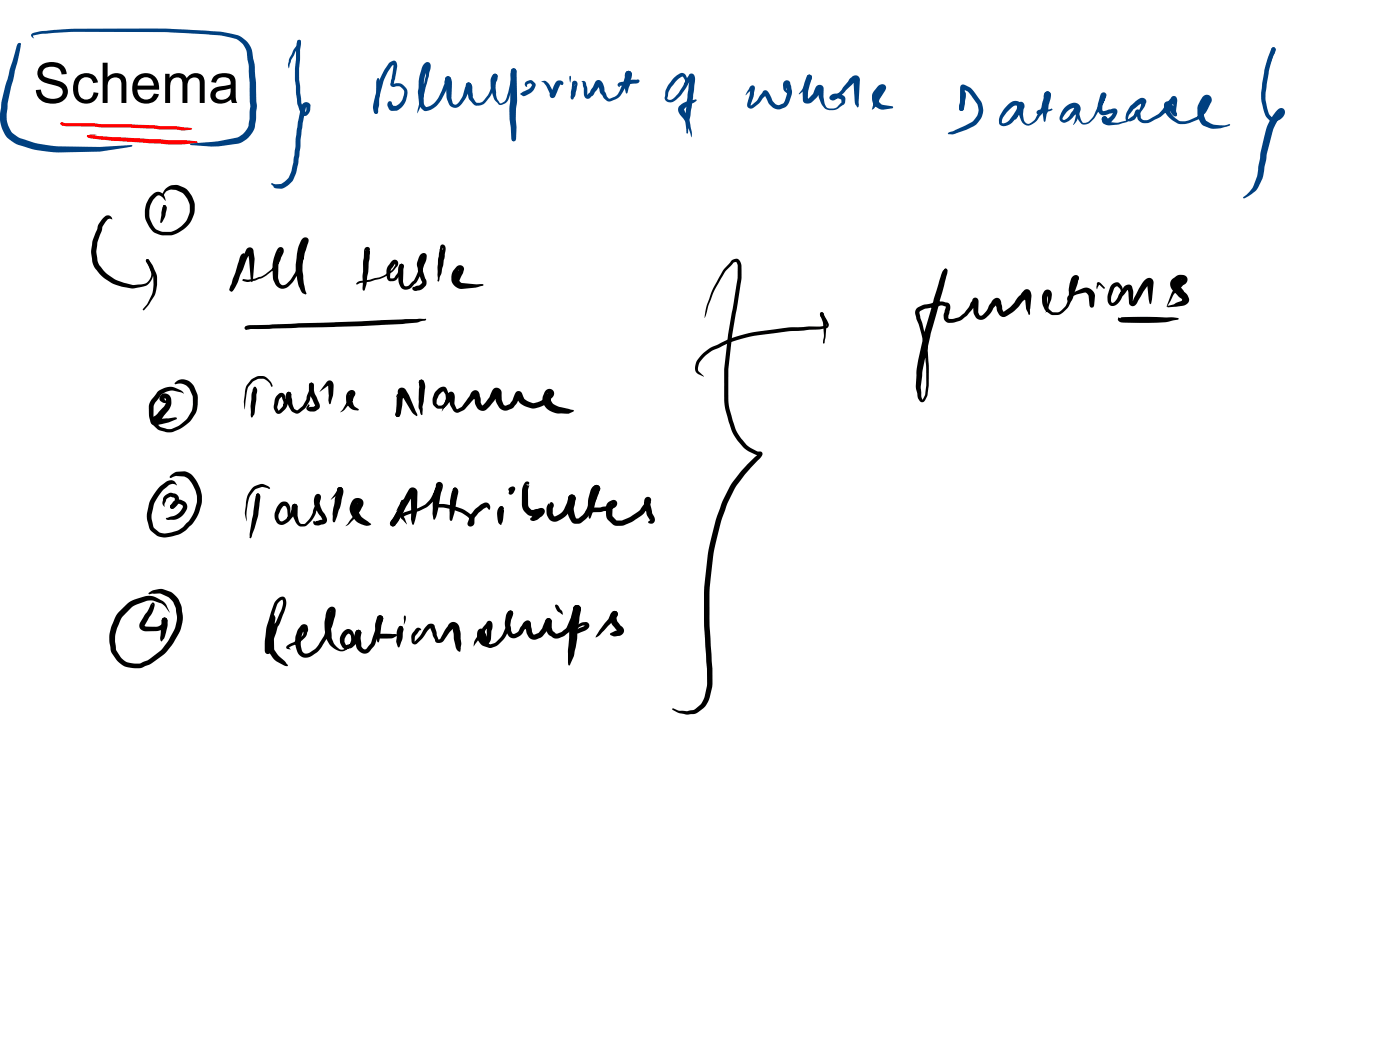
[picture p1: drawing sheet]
<svg xmlns="http://www.w3.org/2000/svg" width="346mm" height="259mm" viewBox="0 0 346 259" stroke-linecap="round" stroke-linejoin="round" font-family="sans-serif">
<defs><g id="words">
<text font-size="13.9" x="8.2" y="25.4">Schema</text>
</g></defs>
<g fill="#f00">
<path d="M15 30.3l.4-.1 .5 .4 1.2 .2-1.1 .2-.9-.1-.2-.3z"/>
<path d="M15 30.3l7.9 .1 2.2 .3h7.2l7.4 .4 3.9 .1 3.6 .4 .3 .2-.3 .3a8.5 8.5 0 0 1-3.7-.1h-3.9l-7.3-.5h-7.2l-2.2-.3h-6.5l-1.2-.3-.3-.3z"/>
<path d="M21.6 33.4l1.2-.2 1.1 .1-2.2 .6-.3-.3z"/>
<path d="M21.5 33.4l19.9 1.2h3.9l3.1 .3 .4 .2-.4 .3-3.1 .2h-3.9l-13.5-.8-5.2-.6a.9 .9 0 0 1-1.2-.8z"/>
</g>
<g fill="#004080">
<path d="M73.4 10.1l.5-.3 .3 .1 .1 .6-.5 1.2-.8 .9-1.1 2.2-.6 2.1-.2-.7a5.4 5.4 0 0 1 1-2.8l.4-1.1 .7-1z"/>
<path d="M73.5 9.9l.4-.1a1.34 1.34 0 0 1 .3 1.8l-.3 5.4v2.7l.5 5.7 .9 2.3 .4-.6-.1-1 .1 .3-1 4-1 9.9-.6 2.5-.9 1.9-1.3 1.2-.8 .5-.7 .2-1.1-.1a2.15 2.15 0 0 1-1.4-1.1l.2-.2 1.1 .3 1.5-.2 1.6-1.4 .6-1.5 .8-4 .8-8.2 .7-3.3a1.46 1.46 0 0 1 1.7-1.6l.4 .2a2.06 2.06 0 0 1-1.2 3.1 1.87 1.87 0 0 1-1.2-1.4l-.5-1.7-.6-6 .3-7.3z"/>
<path d="M93.2 19.4l.2-.1 .3 .3-.3 .6-.3-.6z"/>
<path d="M93.2 19.4h.4l.3 .8v2.9l-.5 4.6-.5 .4-.4-.1-.1-1.1 .5-3.7v-3z"/>
<path d="M96.1 15.5l.2-.1a1.04 1.04 0 0 1 1.4-.3 1.04 1.04 0 0 1 .4 1.3l-1 4.5v-.2h.1a2.34 2.34 0 0 1 3 1l.4 1a5 5 0 0 1-2.2 4.4l-.6 .2h-1.4l-.7-1.1v-.6a.66 .66 0 0 1 1-.5l.1 .6 .4 .6-.4-.2 1 .1a3.3 3.3 0 0 0 1.6-1.7l.4-1.4-.1-.9-1-.9-1.2 .1a.83 .83 0 0 1-1-.2 .83 .83 0 0 1 0-1.1l.7-3.7-.1-.6 .3 .1-.6 .3-1 1.5a34.1 34.1 0 0 0-2.7 8.7l.3 1.2-.2 .4-.3 .1a1.52 1.52 0 0 1-.8-1.6 37.8 37.8 0 0 1 2.5-8.7z"/>
<path d="M104.8 15.7a.96 .96 0 0 1 1.3-.1 .96 .96 0 0 1 .2 1.3l-2 8-1.3 3.1 2.2-9.2v-2.5l.2 .2h.4l-.4 .6-.6 2.3-.3 3.4 .2 2.7 .6 1-.2-.1a4.3 4.3 0 0 0 3.3-2.6l1.4-3.1 .2-1.4 .2-.3 .4-.2 .5 .2 .2 .7-.4 1.4-.8 1.4a8.6 8.6 0 0 1-3.5 4.5 1.87 1.87 0 0 1-2.1 .3 1.87 1.87 0 0 1-1-1.8l-.3-2.6 .2-2.3a10.6 10.6 0 0 1 1.4-4.9z"/>
<path d="M110.1 19l.5-.2 .4 .1 .5 .9v4.3l.3 1.4a.94 .94 0 0 0 1 .3 .94 .94 0 0 0 .6-.7l.8-1.3 .8-2.6a.71 .71 0 0 1 .7-.8l.5 .2 .2 .5-.4 .9a9.1 9.1 0 0 1-2.9 4.5 1.68 1.68 0 0 1-2.3-1l-.5-1.5-.3-4.1 .3 .3-.4-.6z"/>
<path d="M115.2 20.6l.8-.2 .5 .5 .3 3.1 .9 1.4a1.79 1.79 0 0 0 1.8-.7l1-1.2 .5-1.1 .8-2.9-.1-.6 .1 .4-.2-.5 .2-.4a.83 .83 0 0 1 1 .2 .83 .83 0 0 1 0 1l-.3 .6a11.2 11.2 0 0 1-2.7 5.1 2.07 2.07 0 0 1-3.3 0l-.8-1.1-.5-2.7 .3 .2-.5-.7z"/>
<path d="M121.8 18.4l.5-.2 .4 .2 .2 .4-.2 .4-.3 .2 .3-.2-.3 .7 .1 3.1a3.6 3.6 0 0 0 .9 2.5h.5l.7-.5 .7-1.6a14.6 14.6 0 0 0 .8-5l.3-1.4 .5-.2a.99 .99 0 0 1 .4 1.6l-.5 2.3-.9 2.9a2.61 2.61 0 0 1-1.2 1.9l-.7 .3a.91 .91 0 0 1-1.2-.5 3.3 3.3 0 0 1-1.2-2.3l-.4-1.6-.1-1.6z"/>
<path d="M126.4 17l.5-.2 .5 .2 .2 .5v8.1a15.6 15.6 0 0 0 0 5.8l-.2 3-.1 .4-.4 .1-.5-.1-.1-.4-.2-2.9a17.7 17.7 0 0 1-.1-6.6l.1-7.4z"/>
<path d="M129.8 20.3a1.37 1.37 0 0 1 2.2 .1l.2 .2a2.03 2.03 0 0 1-1.2 2.4l-1.6 .8-.9-.5 .1-.3 2-1 .8-1.1 .1 .2-.5-.6-.8 .3v.6h-.3a.72 .72 0 0 1-.1-1.1z"/>
<path d="M133.7 20.1l.4-.1a1.49 1.49 0 0 1 1.7 1.2l1 2a.47 .47 0 0 0-.8 0l1.1-2.7a1.06 1.06 0 0 1 1.1-.6 1.06 1.06 0 0 1 .9 .7l-.3 .4-.4-.3v.2l-.2 .1h.1l-1.1 2.6a.79 .79 0 0 1-1 .5 .79 .79 0 0 1-.5-1.1l-.9-1.9-.5-.7z"/>
<path d="M141.5 20.1a.78 .78 0 0 1 1 .1 .78 .78 0 0 1 0 1l-.4 2.2-.5 1.1a.63 .63 0 0 1-.7-.3 .63 .63 0 0 1 .1-.7l.4-2.8 .3 .3 .4-.1-.6 .3-.2-.7z"/>
<path d="M140.8 18.7l.2 .2-.2 1.5-.2-1.2z"/>
<path d="M143.6 20.1l.2-.1a.88 .88 0 0 1 1 1.2l.3 2.4 1.8-3.1a1.06 1.06 0 0 1 1.1-.7 1.06 1.06 0 0 1 .9 1l.4 1.7 .5 1.3 .6 .5h.4a2.82 2.82 0 0 0 2.2-1.8l1-2.3 .3-1.5a1.19 1.19 0 0 1 .6-1.2l.9 .2 .2 .6-.1 .4-.4 .3 .3-.3-.3 .9-1.8 3.3a4.1 4.1 0 0 1-2.9 2.1l-.9-.1-.8-.6-.3-.6a2.95 2.95 0 0 1-.9-2.1l-.4-.6 .6-.1-1.5 2.5-.6 .4a.97 .97 0 0 1-1.1 .6 .97 .97 0 0 1-.7-1.1l-.3-2.9z"/>
<path d="M154.7 17.7l.5-.2a1.33 1.33 0 0 1 .6 2.1l-.3 1.4-.8 2.2a2.07 2.07 0 0 1-.5-1.8l.3-3v.3l-.1-.4z"/>
<path d="M152.7 20.6l.5-.3 2.9-.6 1.4-.1 .3 .1 .2 .3-.3 .4-.5 .2-4 .6-.1-.2-.1 .5-.5-.4z"/>
<path d="M166.5 19.2l.6-.6a1.34 1.34 0 0 1 2.1-.2 1.96 1.96 0 0 1 .1 2.5l-.1 .3v-1.4l-.5-.8-.3-.1a9.4 9.4 0 0 0-3.4 4.2l-.2 1.2 .3 .3a1.46 1.46 0 0 0 1.6-.7 17.7 17.7 0 0 0 3-4.6l.3-.5a.82 .82 0 0 1 1-.6 .82 .82 0 0 1 .6 .9l-.5 5.4-.9 5.4-.3 2.9-.2 .2-.2-.2v-.8a8.5 8.5 0 0 1-.1-3.7l.9-9.1a.56 .56 0 0 0 .8-.1l-.6 .8a18.3 18.3 0 0 1-3.3 4.5 1.77 1.77 0 0 1-3 .1v-.7a4.9 4.9 0 0 1 1.7-3.9z"/>
<path d="M167.8 26.2l.7-.6a6.4 6.4 0 0 1 3.1-1l.3-.1 .2 .2-.4 .5-2.5 1.4-.4 .5 .1-.1 .2 .5a10.9 10.9 0 0 1 1.8 5.4l-.2 1-1.2-3.5-1.6-2.1a1.63 1.63 0 0 1-.1-2.1z"/>
<path d="M185.3 21.3a.67 .67 0 0 1 .9-.1 .67 .67 0 0 1 .2 .9l-.3 1.6-.7 2.3 1.5-1.2 1.4-1.9a.8 .8 0 0 1 .8-.6 .8 .8 0 0 1 .7 .6l1 2 .7 .8 .8 .3 1-.4 .6-.8 .5-2-.4-2.1a.26 .26 0 0 0 .1 .3 .26 .26 0 0 0 .3-.1l-.3 1.1 1.1 1.2 .1 .1-.2 .2-1.5-1.1-.2-1.3a.95 .95 0 0 1 .7-1.2 .95 .95 0 0 1 1.1 .9 4.6 4.6 0 0 1 .2 2.8l-.6 1.9-.5 .7-.6 .4a2.85 2.85 0 0 1-4.3-1.9l-.7-1.4 .3 .1 .3-.2-1.8 2.2-1.2 1a1 1 0 0 1-1.2 .4 1 1 0 0 1-.6-1.2l1-3.9 .4 .2-1.8 1.6z"/>
<path d="M199.4 18.6l.5-.2a.82 .82 0 0 1 .6 .6 .82 .82 0 0 1-.3 .9l-1.7 2.4-1.2 1 1.7-2.9z"/>
<path d="M199.3 18.7l.6-.3 .4 .2 .2 .5-.9 3.4-.1 2.2-.3-.3 .5-.1 1-1 .4-1a1.23 1.23 0 0 1 .8-1.2 1.23 1.23 0 0 1 1.3 .3l.4 3.9a1.46 1.46 0 0 0 1.6 1.5l1.4-.3 1.2-1.2-.1-.8 .1 .1-.9-.3-1.2 .2-.1-.6h.4l1.6-1.5 2.4-3.1a1.24 1.24 0 0 1 1.4-.6 1.24 1.24 0 0 1 1 1l-.3 6.3-.3 .6-.7-1.2-.4-5.7 .3 .4h.4l-.6 .3-2.5 2.7-1.8 1.4a.88 .88 0 0 1-1.1 .3 .88 .88 0 0 1-.5-1 2.47 2.47 0 0 1 3.9 .5l-.2 1.3-1.2 .8a3.2 3.2 0 0 1-3.4 .6l-.2-.1a5.2 5.2 0 0 1-1.6-2.8l-.3-2.1a.41 .41 0 0 0 .3 .4 .41 .41 0 0 0 .5-.1l-.4 .6a4.9 4.9 0 0 1-2.2 2.5 1.3 1.3 0 0 1-1.5-.1 1.3 1.3 0 0 1-.4-1.4l.1-2.1z"/>
<path d="M216.8 21.3a1.14 1.14 0 0 1 1.1-.5 1.14 1.14 0 0 1 .9 .9l-.2 .6-2.5 4.2-.4 .4-.4 .1 .4-1.5 1.4-2.5 .4-1.3 .1 .3 .4 .2-1.1 1.5 .2 1.5 .7 .7 2.6 .4 .2 .2-.2 .2-2.6 .4a2.91 2.91 0 0 1-2.4-3.9z"/>
<path d="M237.6 22.6a.77 .77 0 0 1 .9 .3 .77 .77 0 0 1 0 .9l-.7 3.4a.78 .78 0 0 1-.8-.1 .78 .78 0 0 1-.2-.9l.5-3.1a.45 .45 0 0 0 .3 .4 .45 .45 0 0 0 .5-.1l-.6 .7-.4 .1z"/>
<path d="M237.3 21.1a.97 .97 0 0 1 1.3 0 4.5 4.5 0 0 1 2.4 2.2l.8 1.1a4.2 4.2 0 0 1 1 2.7l-.2 1.3a5.2 5.2 0 0 1-2.2 2.8l-1.8 .8-3 1.1-1.4 .1-.2-.2 2-.9a14.8 14.8 0 0 0 4.3-2.2l.9-1.1a3.1 3.1 0 0 0 .1-3.1l-2.1-2.9-1.5-.8 .6-.3-.1 3.9a1.7 1.7 0 0 1-.8 1.8l-.4-.2-.2-.4 .3-1.3v-3.8z"/>
<path d="M248.9 25.9a1.96 1.96 0 0 1 3.4 0l-.5 1.8-.6 1.4-.6 .4 .7-2 .1-1.1-.4-.3h-.5a9.7 9.7 0 0 0-2.7 2.8l-.4 1.4a1.69 1.69 0 0 0 2.1-.9l1.6-2.6a1.54 1.54 0 0 1 1-1.7 1.23 1.23 0 0 1 .6 2 3.3 3.3 0 0 0 .8 3.3l.8 .1a3.8 3.8 0 0 0 2-2.3l.9-1.7 .7-3.4 .3-.4 .5-.1 .5 .2 .3 .6-.2 .4-.3 .3 .3-.3-.4 1.2-.4 .5a6.7 6.7 0 0 1-1.6 3.1 4.7 4.7 0 0 1-2.5 2.3 1.93 1.93 0 0 1-2.4-1.6l-.4-1.3v-1.7a.63 .63 0 0 0 1.1 0l-.4 1.1-2.2 2.7a2.24 2.24 0 0 1-3.3 .5 3.1 3.1 0 0 1 .4-2.5z"/>
<path d="M258.1 22.8l.6-.2a1.17 1.17 0 0 1 .7 1.8l-1.2 5.5-.2 .2-.2-.2-.3-1.8v-2.2l.4-2.4 .1 .3-.1-.4z"/>
<path d="M256.1 27.4l.9-.3 2-.1 .7-.2 .2 .2-.5 .4-2.7 .7-.1-.3 .2 .5-.1 .1-.7-.4z"/>
<path d="M262.9 26.5a2.51 2.51 0 0 1 3.6-.7l.3 .7v.7l-.9 2.6-.8 1.1 .6-2.4 .1-1.4-.2-.4a3.5 3.5 0 0 0-3.2 2.6l.4 .3a2.74 2.74 0 0 0 1.5-1.3l.8-1.2a.92 .92 0 0 1 1.3-.7l.2 .4-.2 .5-.4 .2 .4-.2-1.3 1.5a2.78 2.78 0 0 1-2.7 1.4 1.09 1.09 0 0 1-.6-1.5l.5-1.3z"/>
<path d="M265.6 26.4l.4-.2a.89 .89 0 0 1 .6 1.4v.7l.5 1.6a.87 .87 0 0 0 1.4 .3l.6-.5a6.3 6.3 0 0 0 1.8-3l1-2.2 .1-1.1a.56 .56 0 0 0 .3 .7 .56 .56 0 0 0 .7-.2l-.8 2.3v1.1l.4 .1 1.6-.4a1.06 1.06 0 0 1 1.7 .7 5.1 5.1 0 0 1-2.4 3l-.6-.1-.4-.4a1.08 1.08 0 0 1-.2-1.3l.5-.2 .3 .1 .6 .7-.3-.1 1.1-.9 .5-1 .2 .2-1 .3a2.31 2.31 0 0 1-2.6 .1 2.66 2.66 0 0 1-.5-2.5l.5-1.8a.79 .79 0 0 1 .8-1 .79 .79 0 0 1 .8 1l-.3 .8a20.7 20.7 0 0 1-3.6 5.6 1.72 1.72 0 0 1-3-.6l-.2-.3a3.6 3.6 0 0 1-.6-2.3l.2 .4-.3-.6z"/>
<path d="M272.2 28.9l.5-.2 .5 .2 .2 .5-.3 .6 .2-.4-.1 .1 .9 .5 1.8 .1 1.3-.3a4.1 4.1 0 0 0 2.3-1.2l1.7-1.5 .6-1.3 .1-1 .2 .4-2.2 1.5-1.1 1.5-.2 1 .4 .1 .7-.4 .6-1.5a.66 .66 0 0 1 .6-.6 .66 .66 0 0 1 .7 .6l.3 1.7 .6 .4 1.1-.1 2.7-1.6 2.8-3.6a.87 .87 0 0 1 1.1-.7 .87 .87 0 0 1 .5 1.2l-.3 2.4 .2 .6a.53 .53 0 0 1-.1 .8 .53 .53 0 0 1-.8-.2l-1.6-2.2a.4 .4 0 0 0 .5 .1 .4 .4 0 0 0 .2-.4 3 3 0 0 0 1.3 3.1l1.1 .8 1.3 .1 1.1-.3 2-.9 1.4-1.5 .7-2.7 .1 .4h.5l-1 1.7v1.9l.5 1.2a6.2 6.2 0 0 0 5.6 .9l.2-.1 .2 .2a6.7 6.7 0 0 1-4.3 1l-2.5-.9-.5-.6-.7-1.4v-2.7l1.2-2.3a1.25 1.25 0 0 1 1.8-.2 1.25 1.25 0 0 1 .2 1.7l-1.2 2.4-1.7 1.6-3.4 1.2-1.3 .1-.6-.2a6 6 0 0 1-3.2-3.1l-.2-1.5a1.09 1.09 0 0 1 1.2-.9 1.09 1.09 0 0 1 1 1l.9 2-.3 .3-.7-3.6a.54 .54 0 0 0 .9 .1l-3.5 3.9-2.8 1.4a2.19 2.19 0 0 1-3.4-1.5l-.2-.8a.52 .52 0 0 0 .8 .2l-1 1.4-.9 .5a1 1 0 0 1-1-.1 1 1 0 0 1-.4-1l.2-1 .8-1.4a6.4 6.4 0 0 1 3-2.2l.7 .2a.8 .8 0 0 1 .3 1.1 5.1 5.1 0 0 1-2 2.7l-1.3 1a6.1 6.1 0 0 1-3.3 1.5l-2.3 .3a1.55 1.55 0 0 1-2-1.6z"/>
<path d="M314.1 11.8l.4-.1a1.07 1.07 0 0 1 .2 1.7l-2.5 5.5z"/>
<path d="M314.1 11.8h.7l.2 .4-.1 .4h-.7l-.2-.4z"/>
<path d="M314.1 11.8l.4-.1 .4 .1 .1 .4-1.5 4.6-.6 3.6a12.8 12.8 0 0 0 .1 6.8l.4 1 .8 .9 1.1-.5 .4-.5v-.3a.68 .68 0 0 0 1 .5 12.1 12.1 0 0 0-3.1 6.8l-.8 2.9-.6 3.4a9.6 9.6 0 0 1-1.9 5.6l-1.3 1-1.9 1-.2-.2 .2-.2 1.4-1.2 .9-1.2a10.4 10.4 0 0 0 1.3-4.9l.5-2.3a17.5 17.5 0 0 1 1-5.2 11.1 11.1 0 0 1 3.9-7.1 1.14 1.14 0 0 1 1.2 .7 1.14 1.14 0 0 1-.4 1.4 2.64 2.64 0 0 1-3.4 1l-.8-.9a12.5 12.5 0 0 1-1-8.3l.7-4.1 .8-2.4z"/>
<circle cx="92.9" cy="27.6" r=".51"/>
<circle cx="110.6" cy="19.6" r=".72"/>
<circle cx="115.7" cy="21" r=".68"/>
<circle cx="155.2" cy="18.3" r=".8"/>
<circle cx="199.9" cy="19.1" r=".63"/>
<circle cx="237.4" cy="26.8" r=".58"/>
<circle cx="258.7" cy="23.4" r=".8"/>
<circle cx="272.8" cy="29.4" r=".7"/>
</g>
<g fill="#000">
<path d="M25.4 53.9l.5-.4a1.09 1.09 0 0 1 1.7 .2l.1 .5-.6-.2-.5 .1-1.3 1.8-.2 1.2-1 2.7-.1 .9a7.3 7.3 0 0 0 .1 3.6l.4 1.1a10.6 10.6 0 0 0 6.9 4.6l1.5 .4 1.9-.2a2.55 2.55 0 0 0 2.2-3.7l-1-2.1 .1-.3a.96 .96 0 0 1 1.1 1.1l.3 1.1a3.3 3.3 0 0 1-2.6 4.6l-2.2 .3-1.6-.2a10.1 10.1 0 0 1-8.3-6.2l-.1-.8a8.2 8.2 0 0 1 .1-4l1.4-4.4zM40.5 50.7h.3l.2 .3-.3 .3 .1-.1-.4 .2-.1-.5zM40.3 50.7l.5-.1 .2 .4-.1 .3-.5 .1-.2-.4zM37.2 48.5a2.13 2.13 0 0 1 2.4-1 2.32 2.32 0 0 1 1.3 2.1l-.7-.8a1.02 1.02 0 0 0-1.7-.2 5.7 5.7 0 0 0 0 8l.2 .1a5.8 5.8 0 0 0 8.2-4.7l-.2-1.8-.5-1.1-.9-1.3-1.9-.9-1.3-.1a2.43 2.43 0 0 0-1.8 1.5l-.2-.3a3.3 3.3 0 0 1 2.4-2.3h1.4l1.5 .6a5.9 5.9 0 0 1 2.7 4.1 7.1 7.1 0 0 1-8.9 7.5 5.5 5.5 0 0 1-3.4-4.4 6.4 6.4 0 0 1 1.4-5zM40.3 50.7a.77 .77 0 0 1 .9 .4 .77 .77 0 0 1-.1 .9l-.4 1.7-1 1.4-.2-.2 .4-2.5zM36.1 64.1h.6l1.2 1.8a7.1 7.1 0 0 1 .5 6.4l-.1 .3a14.5 14.5 0 0 1-2.8 4l-.2-.3a9.1 9.1 0 0 0 2.6-7.8l-1-2.4-.9-1.6zM61 61.4a.98 .98 0 0 1 1.2-.2 .98 .98 0 0 1 .4 1.2l.3 1.6-.5 5.5-.2 .2-.2-.2-.7-7.4a.33 .33 0 0 0 .2 .3 .33 .33 0 0 0 .3-.1l-.8 1.5-2.9 7.1a1.07 1.07 0 0 1-1.3 1l-.1-.4 .1-.3 .3-.1-.2 .1 1-1.8 2.1-5.9zM59.9 69.1l.2-.1 .2 .2-.2 .2zM60.1 69l1.2 .1 1.5-.3 1.7-.5 1.1-.7 1.6-1.2 1.2-1.6 .3-.9 .3-1.7-.2-.1 .4 .2 .5-.1a9.7 9.7 0 0 0-1 3.9v2.4l.2 1a1.08 1.08 0 0 0 .9 .9 1.08 1.08 0 0 0 1.1-.4 11 11 0 0 0 3-5.6l.4-.9 .7-4 .3 .4 .5 .1a20.1 20.1 0 0 0-.4 11.6l.3 .9-.2 .2-1-.6a7.7 7.7 0 0 1-1.2-3.7l-.2-1.1a14.6 14.6 0 0 1 1.6-8.3 .89 .89 0 0 1 1.2-.2 .89 .89 0 0 1 .2 1.2l-.9 2.7a21.5 21.5 0 0 1-2.8 6.9 3.1 3.1 0 0 1-2.9 1.7l-.6-.2a3.5 3.5 0 0 1-1.5-2.8 9.6 9.6 0 0 1 1.5-7.2 .94 .94 0 0 1 1 .4 .94 .94 0 0 1 .1 1l-1.3 2.7-1.3 1.6-1.7 1.3-1 .6-1.6 .6-1.6 .3-1.3-.2-.3-.2zM60 62.7h.4v.2l-.5 .1zM59.5 62.9l.4-.3a.27 .27 0 0 1 .5 .1 .27 .27 0 0 1-.2 .4h.1l-1.3 4.5-1.4 3.9-.1-.2-.1 .6-.3 .1-.4-.3v-.6zM60.1 69l.3 .4-.5-.1z"/>
<path d="M88.2 69.8l.6-.4 2.5-.3 2.3-.6 1.3-.5 1.9-1.4 .8-1.1-.1-.5-1 1.8-.1 1.9h.9l.4-.6a4.2 4.2 0 0 0 .9-2.7l.5-.3 .5 .2 .1 .4-.2 .5a4.5 4.5 0 0 1-1.4 2.7 1.61 1.61 0 0 1-2.4 0 3.6 3.6 0 0 1 .7-4 .99 .99 0 0 1 .9-.8 .99 .99 0 0 1 1 .8l-.1 .7-1.1 1.3-2.2 1.5-3.5 1.1-2.4 .4-.8 .4-.2-.3zM88 70.1l.2-.1 .2 .1-.3 .1zM90.2 61.2a.68 .68 0 0 1 1-.1 .68 .68 0 0 1 .1 .9l-.5 2.6-.5-2.9a.54 .54 0 0 0 .4 .5 .54 .54 0 0 0 .6-.2v1.7l-.7 6.1-.5 1.7-.3 .3-.3-.5v-2.9l.4-6.5zM98.7 65.3l.4-.2a1.12 1.12 0 0 1 .5 1.6v3.1l.3 .8 .6 .1 .5-.2 1.2-1.2 .5-1 1.4-3.8 .1-1.2 .3 .4h.3l-.6 1.6 .2 1.6 .7 2a1.57 1.57 0 0 1 0 1.7l-.7 .7-.8 .4a1.35 1.35 0 0 1-1.8-.4l.1-.4 1.6-.4 .8-.7-1-2.6-.3-1.8 .6-2.2a.92 .92 0 0 1 .9-.7 .92 .92 0 0 1 .9 .8l-.2 1.1-1.4 3.6a7.5 7.5 0 0 1-2.3 3.1 1.83 1.83 0 0 1-2 .3 1.83 1.83 0 0 1-1.1-1.8l-.1-3.1zM108.9 60.6a.91 .91 0 0 1 1 .2 .91 .91 0 0 1 .1 1.1l-1 5.5-.6 2-.2 .2-.2-.2v-3.3l.2-2.1 .5-2.7a.38 .38 0 0 0 .3 .3 .38 .38 0 0 0 .4-.2l-.9 .3zM112.7 65.9a1.07 1.07 0 0 1 1.5-.2 1.07 1.07 0 0 1 .2 1.5l-1 2-.7 1 .1-.5a4.9 4.9 0 0 0 .5-3.1 .46 .46 0 0 0 .2 .5 .46 .46 0 0 0 .5-.1l-.5 .8-.2 1.2 .7 .9 3.8 .3h1.4l.2 .2-.1 .2-1.9 .4-3.4 .4a2.84 2.84 0 0 1-2.5-1.9 2.84 2.84 0 0 1 .7-3zM180.6 64.3a1.37 1.37 0 0 1 1.6-.3 1.37 1.37 0 0 1 .9 1.4v1.2a22.9 22.9 0 0 1-.6 6.1l-1.7 10-.9 8.5v2.6a26 26 0 0 0 .3 7.3l1.4 4.8 1.2 2 1.7 2.1 2.7 1.5a.76 .76 0 0 1 1 .2 .76 .76 0 0 1-.2 1.1l-4 4.3a24.3 24.3 0 0 0-4.9 8.9 73.8 73.8 0 0 0-3.9 28.6l.6 8.7a16.4 16.4 0 0 1-1.4 10.8l-.7 .8-1.3 1-1.1 .4-1.6 .2-1.7-.3-2-1.1 .2-.2 1.3 .6 2 .1 1.8-.3 1.8-1.5 .9-1.8a18.9 18.9 0 0 0 .4-8.6l-.2-3.8a89.1 89.1 0 0 1 1.1-25.5 44 44 0 0 1 5.5-14.9l2.3-2.9 4.2-4.4 .4 .5-1.1-.1-1.8-.9-1.1-.8-1.6-1.9-1.4-2.4a24.3 24.3 0 0 1-1.9-11.3v-3.4a113.2 113.2 0 0 1 2.1-15l.8-5.3a19.2 19.2 0 0 0 .5-5.8l-.3-.8a.93 .93 0 0 0-1.1 .5l-1.4 1.5a29.6 29.6 0 0 0-5.1 11.1l-.3 .7 .1-1.1a27.1 27.1 0 0 1 5.2-11.5zM202.6 77.2l.3-.1 .4 .2 .8 2.3-.2 3.5-.3 1.6-.2 .2-.2-.2 .3-1.9-.3-3.1-.7-1.9 .1 .1zM233.2 66.4l.3-.1 .3 .1 .2 .3-1.1 1.2zM233 66.6l.5-.3 .3 .1 .2 .3-.7 2.9a325.1 325.1 0 0 0-5.5 22l-.4 4 .1 2.3 .3 .8 .6-1.2 .3-3.2a39.7 39.7 0 0 0-1.7-13.6l-1-3.1a1.51 1.51 0 0 1 .9-1.8l1.3-.6 3.8-.7 1.7 .2a1.22 1.22 0 0 1 .9 1.9l-.4 1.9 .2 .3h.9l1.5-.4 1.3-1.1 1.1-1.4 .5-1.2 .5-.5-.1 .2v-.2a.84 .84 0 0 1 1.1-.6 .84 .84 0 0 1 .4 1.2v2.3l.3 .8a.62 .62 0 0 0 .9-.3l1.1-1.4a4.1 4.1 0 0 1 2.2-2.7 1.61 1.61 0 0 1 1.3 1.8l.1 1.1 .3 .6-.1 .1 .4-.2a9.3 9.3 0 0 0 3.4-3.6l.9-1.1a1.23 1.23 0 0 1 1.7-.7 1.84 1.84 0 0 1 .6 1.6l-.3 4.5-.2 .2-.8-1.5-.5-3.6a.74 .74 0 0 0 1.2 .2l-1.7 1.6a9.5 9.5 0 0 1-4.3 3.7 1.35 1.35 0 0 1-1.5-.6l-.4-1-.4-1.9 .5 .2-.9 1.1a4.1 4.1 0 0 1-3.4 3 2.01 2.01 0 0 1-1.6-1.9l-.1-2.6a.56 .56 0 0 0 .6 .4 .56 .56 0 0 0 .5-.5l-.2 .5-.5 .4-.4 .7a10.1 10.1 0 0 1-2.8 3l-1.3 .5a2.41 2.41 0 0 1-2.8-.2 2.59 2.59 0 0 1-.1-2.6l.4-1-1.3-.3-3.9 .8-1.3 .6-.2 .5 .3 1.2 .5 1.4a45 45 0 0 1 1.6 14.4l-.3 3.2-.7 1.3a.76 .76 0 0 1-.6 .5 .76 .76 0 0 1-.7-.4l-.5-.7-.4-2.4 .1-4.4a178.5 178.5 0 0 1 5.9-23zM257.9 71.8a1.11 1.11 0 0 1 1.4-.1 1.11 1.11 0 0 1 .4 1.4l-.8 3.1-.7 1 .3-1.7a4 4 0 0 0 .1-2.8h.3l-.3 .7v1.3l.4 1.6 1 .8h1.4l.9-.6a3.7 3.7 0 0 0 1.4-2.1l.5-1.2 .9-4.7v.5l-.1-.3 .2-.5 .5-.2a.75 .75 0 0 1 .6 1.2l-1.1 3.4a8.3 8.3 0 0 1-2.9 4.7l-.8 .4-1.6 .1-1.7-1.1a4.9 4.9 0 0 1-.8-3.7zM263.9 73l3.3-1.7a2.25 2.25 0 0 1 3.2 1.8l-.2 2.3-.2 .4-.4 .2-.4-.2-.1-.4-.4-2.6a.86 .86 0 0 0-.9-.5l-1.9 .4-1.6 .7-.5 1.3-.3-.8z"/>
<path d="M264.9 68.3a.89 .89 0 0 1 .9-.3 .89 .89 0 0 1 .6 .7l-.2 .5-.5 .2-.3-.1 .5 .1-1.3 4.7-.3 .3-.2-.1a12.5 12.5 0 0 1 .4-5.5zM271 69.8l.3-.1 .4 .2 1.2 1.2-.4 .2-1.3-1.1 .2-.1-.5 1.3-.1-.5zM276.1 78.4l.5 .2 .2-.2a108.4 108.4 0 0 1 14.1 .1l.2 .2-.2 .2a28.1 28.1 0 0 1-9.4 .8l-4.9-.2a.74 .74 0 0 1-.5-1zM274.6 70.3a1.4 1.4 0 0 1 1.4-.6 1.4 1.4 0 0 1 1.1 1.1l.1 .8-.5 .8v-.9l-.9-.9h.1l-.7 .5-.8 2.2v1l.2 .5a1.94 1.94 0 0 0 1.5-1.6l.8-1.2a2.24 2.24 0 0 1 1.8-1.7h.4l.4 .3 .3 1.1-.1 3v-.3a19.9 19.9 0 0 1 2.7-4.9 1.32 1.32 0 0 1 1.1-.9 1.32 1.32 0 0 1 1.3 .7l.1 .5-.4 4.2-.2 .9-.2 .2-.2-.2-.2-.9-.4-4.2 .2 .4h.4l-.1 .1a15.5 15.5 0 0 0-2.9 4.4 1.05 1.05 0 0 1-1 .9 1.05 1.05 0 0 1-1.1-.9l-.2-2.5-.2-1 .3 .3-.3 .1-1.1 1.4a3.3 3.3 0 0 1-2.7 2.6 1.39 1.39 0 0 1-1.1-1.4l.1-1.4 .6-1.9zM289.5 68.9l.8-.6a2 2 0 0 1 2.9 .4 1.58 1.58 0 0 1-1.1 1.8l-2.3 2.3-1.7 2.9a11.5 11.5 0 0 1 2.2-4.7l1.4-2v.4l.4 .4h-.7h.2l-.8 .6 .2-.3 2.1 2.6 .5 1.2a1.62 1.62 0 0 1-1.7 1.6l-3.5 .4-.2-.2 .2-.2a2.66 2.66 0 0 0 2-.7l1.5-.6 .3-.3-.1 .4-.3-.5-.8-.6-1-1.1a2.08 2.08 0 0 1-.5-3.2zM39.8 97.5a1.6 1.6 0 0 1 1.8-.1 1.6 1.6 0 0 1 .7 1.7l-.1 .9-.5 1.1-1.9 2.4-1.1 .9a.59 .59 0 0 0-.3-.9l4.9-.4 .4 .1-.2 .4-1.8 .7-2.9 .7a1.15 1.15 0 0 1-1.6-.6 1.15 1.15 0 0 1 .8-1.6l.7-.4 1.3-1.6a2.31 2.31 0 0 0 1-2l-.1-.4-.2-.1-.2 .3-.1-.3 .6 .7 .5 .3a1.28 1.28 0 0 1-1.4 0 1.28 1.28 0 0 1-.7-1.2zM38.9 96.7a4.4 4.4 0 0 1 6.6 .6l-.5-.3a5.3 5.3 0 0 0-3.5-.4l-1.7 .8-1.5 2.1-.4 .8v1.8a3.5 3.5 0 0 0 1.6 3.2l2.2 .7a7.2 7.2 0 0 0 4.4-2.5l1.2-2 .3-1.6v-2.1l-.8-1.8a2.87 2.87 0 0 0-3.5-1.1l-.2-.2a2.78 2.78 0 0 1 4.7 .6l1 2.3v2.3a8.3 8.3 0 0 1-6.2 6.8h-1.4l-1.4-.3a4.6 4.6 0 0 1-3-4.3v-.9a4.1 4.1 0 0 1 1.5-3.5zM60.5 80.7l.5-.3 .8-.1 27.5-.9 10.8-.6h4.7l.2-.1 .2 .2-.2 .2-2.2 .6-13.4 .8-28.4 .9 .2-.2-.4 .2-.4-.4zM60.5 80.7l.3-.1 .3 .2v.5l-.3 .1-.3-.2zM60.6 80.7l.3-.1 1.9 .4-2.1 .4-.3-.4zM62.7 95.6l.3-.1 .3 .3-.3 .3-.4-.3zM62.7 95.6a.85 .85 0 0 1 .8 1.3l-.6 5.1-.7 1.2-.3-.6v-2.3l.2-3.1z"/>
<path d="M70.9 96.9l.4-.2 .5 .2 .6 3.3 .3 .8 .7 .3 1.4-1.1 .8-1.5 .7-2.4v-1.2l.2-.5 .4-.1 .4 .1a1.67 1.67 0 0 1 .1 1.6l-.9 2.8-.9 1.6-1.6 1.3-.7 .3a2.7 2.7 0 0 1-2.2-2.4l-.4-1.6zM76.5 94.6l.4-.1 .4 .1 .4 2.5 1.1 2.5a1.47 1.47 0 0 1-1.4 2l-1.1-.1-.6-.6 .6-1.1 .2 .2-.2 .7v-.2h1.1l.5-.4-.1 .2-1.1-2.5-.4-1.2a2.48 2.48 0 0 1 .2-2zM80.7 94.3a1.02 1.02 0 0 1 1.3-.2 1.02 1.02 0 0 1 .4 1.3 8.5 8.5 0 0 1-.9 4.5l-.4-1 .1-1.2-.2-2.7 .5 .1-.5 .1-2.1 1.5zM98.1 97.4a.77 .77 0 0 1 .8 1l.1 .9a5.2 5.2 0 0 1-.3 3l-.1 .5-.4 .2a.88 .88 0 0 1-.3-1.5v-3.5l.4-.2-.4 .2zM103.7 93.8h.3l.5 .1 .2 .5-.4 4.1-.3-2.3-.4-1.2a.98 .98 0 0 1 .1-1.2zM103.6 93.9l.5-.2 .5 .3 .4 1.3-.4 3.8-.3 1.5 .1 1.7-.2 .2-.3-.3-.5-1.8 .2-4.9-.2-1.1zM173.6 87.3l.2-.2a9.5 9.5 0 0 1 3.7-2.1 33.5 33.5 0 0 1 13.5-3.6l4.2-.6 8.8-.3 .1-.3-.3-.6-1.2-1.6a.59 .59 0 0 1 .3-.9l.4 .1v.6l1.3 2a.87 .87 0 0 1-.9 1.3l-1.3 .2-2.6 .1a118 118 0 0 0-15.8 2 24.4 24.4 0 0 0-6.7 2.6 8.9 8.9 0 0 0-4.6 3.6 2.03 2.03 0 0 0-.1 2.2l1.2 1.1-.6-.1a1.97 1.97 0 0 1-1.4-2.9l.4-1zM42.1 117.4l1.4-.9 2.2-.1a4.4 4.4 0 0 1 3.1 2.8 7.5 7.5 0 0 1 1 5.2 10.7 10.7 0 0 1-2.5 5.2l-.2 .2a8.2 8.2 0 0 1-6.7 2.9l-1.6-.4-1.8-1.6-.7-2.9 .3-2.5a9.3 9.3 0 0 1 5.3-6.7 1.46 1.46 0 0 1 1.8 1.3l-.4-.2a1.63 1.63 0 0 0-1.8 .3 10 10 0 0 0-3.7 5.5l-.4 2.3 .4 2.1 .3 .5 1.2 1a4.4 4.4 0 0 0 3.6-.1l1.3-.5 1-.6 .9-1a7.6 7.6 0 0 0 2.2-4.1l.3-1.1a6.9 6.9 0 0 0-2.1-5.8l-1-.5-1.9-.2-1.4 .6-.3-.3zM62 93.8a3.1 3.1 0 0 1 3.2-.9 3.1 3.1 0 0 1 2.1 2.4l-.2 .2-.2-.1a2.86 2.86 0 0 0-1.9-1.9l-1.2 .1-1.2 .5-1.3 1.5-.4 1.2-.5 4.3a15.1 15.1 0 0 1 .5-5.9zM68.4 97.7l.2-.2a1 1 0 0 1 1.3-.4 1 1 0 0 1 .5 1.2l.2 1.3-.5 1.5-.1-1.8-.5-1.4-.6 .7-.4 1.9 .3 .9 1.1-1.2 .6-1.7 .1-1 .3-.6 .4-.2 .5 .2 .1 .5-.8 2.4a3.8 3.8 0 0 1-1.7 2.2 .89 .89 0 0 1-1.4-.3l-.4-1.3 .3-1.8zM86 96.7a.95 .95 0 0 1 1.4-.2 .95 .95 0 0 1 .1 1.4l-.5 1a9.8 9.8 0 0 1-3 2.9l2.2-3.2 .1-1.4a.65 .65 0 0 0 .8 .6v1.4l.2 .8 .3 .5 1 .7-.2 .2-.9-.1-1.1-.6a2.88 2.88 0 0 1-1-2.6l.2-.7zM98.5 96l.4-.2 .6-.1 .7 .6 .8 1.3 2 4.6 .1 .4-.2 .2-1.2-1.1-2.8-4.6a.46 .46 0 0 0 .5 .1 .46 .46 0 0 0 .3-.5l-.7 5.4-.4 .7-.4 .2-.4-.2-.2-.4 .3-.5-.2 .2 .5-5.4z"/>
<path d="M97.8 102l.4-.1 .3 .1 .3 .4-.2 .4-.4 .2-.3-.1-.3-.5zM107.8 96.5a1.65 1.65 0 0 1 2.4-.7 3 3 0 0 1 .2 3.1l-.4 1.4-.9 1.3 .5-1.6a3.4 3.4 0 0 0 .4-2.5l-.6-1 .1 .1-1.1 .9-.5 1.1-.1 1.1 .5 .5h.6a2.15 2.15 0 0 0 1.3-1.4l.4-.7a.9 .9 0 0 1 .3-1.2 .9 .9 0 0 1 1.2 .3l.2 .7-.1 1.9 .7 1.3 1.1-.7 1.9-2.5a1.41 1.41 0 0 1 2.2-1.2l.6 1.7v1l.5 .7 1.6-2 .5-1.1a1.32 1.32 0 0 1 1.6-1.2 1.32 1.32 0 0 1 1 1.7l.2 1.7 .3 .8 .4 .2 1.1-.4 .6-.9 .6-1.6a.93 .93 0 0 1 .9-.7 .93 .93 0 0 1 .9 .6l.6 1.4 .7 .4 1.5 .6 1.6-.5 1.2-.6 .7-1.4a.62 .62 0 0 0 .3 .8 .62 .62 0 0 0 .8-.2l-.3 1a2.86 2.86 0 0 0 2.7 1.9l2.9 .6 .2 .2-.2 .2a3.5 3.5 0 0 1-3.1 .5 3.8 3.8 0 0 1-4.5-4.1l.4-1.1a1.25 1.25 0 0 1 2.1-.6 1.25 1.25 0 0 1-.4 2.1l-.6 .9a8.1 8.1 0 0 1-3.8 1.6 6 6 0 0 1-3-1.1l-.6-.6-.6-1.4a.7 .7 0 0 0 1.1 .1l-.9 1.5a3.1 3.1 0 0 1-3.8 1.7l-.6-.5-.8-1.4-.3-2.2a.4 .4 0 0 0 .3 .4 .4 .4 0 0 0 .5-.2l-.1 .1a9 9 0 0 1-2.7 3.8 1.81 1.81 0 0 1-2.9-1.4l-.4-2.1 .6 .2-2.4 2.9a4.3 4.3 0 0 1-2.3 1.2l-.6-.3a4.6 4.6 0 0 1-1.3-3.6v-.2a.58 .58 0 0 0 .9 0l-.4 1-.7 .8a2.4 2.4 0 0 1-2.6 1.3l-.3-.1a2.1 2.1 0 0 1-.9-2.8l.4-.8zM129.7 119.1a.53 .53 0 0 1 .9-.1 .53 .53 0 0 1-.2 .8l-.3-.3a.38 .38 0 0 0 .2 .4 .38 .38 0 0 0 .4 0l-.3 1.2 .1 3.9 .7 .9 1.6-.2a1.05 1.05 0 0 1 1.6 .1 1.05 1.05 0 0 1-.4 1.6l-1.4 1-1 .3a.62 .62 0 0 1-.6-.8l2.1-1.8a.62 .62 0 0 0 .6 .8l-1 .2a2.46 2.46 0 0 1-3.6-1.4 6 6 0 0 1-.2-3.1l.1-2.1zM40.6 122.5a1.82 1.82 0 0 1 2.3-.6v-.1a1.73 1.73 0 0 1 1.4 1.4 1.73 1.73 0 0 1-.8 1.8l-.7 .6a.57 .57 0 0 1-.8-.5l.1-.3 .6-.1h-.3l.8-1-.1-.7-.9-.4-1.2 .7-.4 1.2 .1 .6a1.53 1.53 0 0 1-.5-1.9zM42.8 123.9a2.1 2.1 0 0 1 2.1-.4l.6 .3a1.57 1.57 0 0 1 .6 2.1 4.2 4.2 0 0 1-5 2.4l-.2-.2 .5-.2a5.9 5.9 0 0 0 3.2-1.7l.6-1.1-.2-.3-.7-.4-.8 .2-.7 .9-.3 .1-.4-.1-.1-.7zM62.4 120.4l.8-.5 1.3-.4 1.5 .5a.51 .51 0 0 1 .5 .2 .51 .51 0 0 1 0 .6l-1.7-.5-1.7 .5a5.6 5.6 0 0 0-2 4.2l-.2 1.6v2.1a5.9 5.9 0 0 1-.2-3.9 5.9 5.9 0 0 1 1.7-4.4zM63.5 121.9l.5 .1 .1 .3-.6 .8-.2-.4zM63.4 122l.5-.1 .2 .4-.1 .3-.6 .1-.1-.4zM63.4 122a.77 .77 0 0 1 .8 .2 .77 .77 0 0 1 .1 .9l-.6 4.3-1.5 5.1-.4 .5-.2-.2 .1-1.2 1.4-9.1zM69.1 124.3a1.54 1.54 0 0 1 1.8-.3 1.54 1.54 0 0 1 .8 1.7l-.2 1.8-.7 1.2 .3-1.4-.2-1.5-.2-.6-.4-.3-.5 .3-1 2v.7l.4 .8a1.32 1.32 0 0 0 1.7-.8l.8-1.1 .5-2.1 .6-.3 .4 .2 .2 .5-.3 1.1-.6 1.2-.8 .9a2.28 2.28 0 0 1-3.1 1 2.75 2.75 0 0 1-.6-3.1l.4-1zM72.3 124.6l.5-.2 .5 .3 .2 .3v2.3l.4 1.6 .4 .5h.9a5.9 5.9 0 0 0 2-2.7l.9-3.8a.51 .51 0 0 0 .9 .2l-.2 .9 .4 1.3 1.4 2.4a1.24 1.24 0 0 1-.1 1.4 1.24 1.24 0 0 1-1.2 .5l-.8 .2-.6-.1-.5-.4-.1-.5 .2-.2 .4 .3v-.2l1.8-.4-.1 .1-.3-.8-.9-1.1-.8-2a1.79 1.79 0 0 1 .9-2.5 .95 .95 0 0 1 .6 1.4l-.9 2.7a6.1 6.1 0 0 1-2.4 3.6l-1.1 .3a1.75 1.75 0 0 1-1.9-1.4l-.4-1.1-.2-1.3v-1l.1 .3-.2-.4zM83.5 120.4l.5-.1 .5 .2 .2 .5-.2 .4-2.8 1.9a7.2 7.2 0 0 0 1.8-2.9z"/>
<path d="M83.4 120.5l.6-.2a1.34 1.34 0 0 1 .7 1.9l-.7 3-1.2 3.5-.3 .3-.4-.5v-1.8l.6-3.6 .5-2 .1 .3-.1-.4zM87.3 123.4a1.44 1.44 0 0 1 2-.1 1.44 1.44 0 0 1 .1 2l-.6 1.1-1.4 1.8-1.2 1.3-.9 .5 1.8-2.4 1-1.8 .3-1.4 .2 .3-.3 .1 .3-.1a1.53 1.53 0 0 0-.1 1.7l.8 1.3 2.4 1.8-.3 .2a4.1 4.1 0 0 1-3.8-1.3l-.7-1a3.2 3.2 0 0 1 .4-4zM101.2 120.6a1.19 1.19 0 0 1 1.3-.1 1.19 1.19 0 0 1 .6 1.1 18.6 18.6 0 0 1-.9 7.9l-.2 .2a3.3 3.3 0 0 1-.4-3.3l-.2-4.8a.46 .46 0 0 0 .4 .4 .46 .46 0 0 0 .5-.3l-4.7 8-.6 .3-.5-.2-.2-.5 .1-.3 1.4-2.2zM99.1 123.6l.5-.2 .4 .2 .2 .4-.1 .4-2.2 1.8zM99.2 123.6l.4-.2a.84 .84 0 0 1 .6 1.3l-.6 1.7-1.2 2.2-.7 1v-.4l-.2 .6-.5 .2a1.04 1.04 0 0 1-.7-.9 1.04 1.04 0 0 1 .7-1l1.3-2.3 .7-1.8 .1 .3zM99.2 126.9l1.6-.7a8.9 8.9 0 0 0 5.3-2.7l1.5-3.1a.92 .92 0 0 1 .6-1.3 .92 .92 0 0 1 1.2 .8l-.7 2.8a21.2 21.2 0 0 1-1.3 5.5l-.2 .2-.2-.4a16.5 16.5 0 0 1 .7-8v-.1a.69 .69 0 0 0 .6 .8 .69 .69 0 0 0 .8-.7l-.4 1.2-.6 .9a8.3 8.3 0 0 1-6.2 4.6l-2.2 .9 .8 1.9-1.5-1.6-.1-.6zM107.7 124.7a6.6 6.6 0 0 1 4.9 .4 7.9 7.9 0 0 1 4.4 2.8l.2 1a.88 .88 0 0 1-.7 1.1 .88 .88 0 0 1-1.1-.7 7 7 0 0 1 4.5-5.2 1.09 1.09 0 0 1 1 .6 1.09 1.09 0 0 1-.1 1.2l-.6-.6h-.2l-1.9 1.4a5.3 5.3 0 0 0-1.5 2.8l-.1-.5-.3-.1v.1v-.7a9.2 9.2 0 0 0-5.5-2.7l-2.5-.3-.1-.2v.4l-.4-.3zM112 120.6l.4-.2 .4 .2 .1 .4-.1 .3-.3 .2-.4 .7-.2-.8zM111.9 120.6l.5-.2 .5 .3 .1 .3-.2 .4-.7 .1-.3-.5zM111.9 120.6a.94 .94 0 0 1 1.1 .2 .94 .94 0 0 1 .1 1l-.9 4.8-.5 1.7-.3 .3-.2-.1-.2-.6 .1-4.3 .5-2.4 .2 .1v-.3zM123.4 125.2l.4-.2 .4 .2 .2 .4-.2 .4-.4 .1-.4-.1-.2-.4zM123.4 125.2l.4-.2 .4 .2 .2 .3-.6 1-.6-.8z"/>
<path d="M123.2 125.3l.6-.3 .4 .2 .2 .4-.1 .3h.2l-.4 3.1-.4 .7-.4-.3a4.3 4.3 0 0 1-.1-4.1zM125.7 121.6l.3-.2 .2 .3v-.1v.4l-.3 .1-.3-.2zM125.7 120.5a.76 .76 0 0 1 1-.4 .76 .76 0 0 1 .4 1l-.5 .8-.7 .2-.3-.3 .1-.3h.4l-.2-.2 .4-.7 .3 .4h-.5l-.3 .9-.3-1zM136 124.2l.4-.1 .2 .4-.1 .3-.4 .1h-.2l.2-.1v-.1h-.4zM135.4 124.4l.1-.1 .2 .4 .1-.6 .3-.1a.92 .92 0 0 1 .4 1.5v1.3l.4 .7a3.6 3.6 0 0 0 2.6-2.1l.7-1.7a1.16 1.16 0 0 1 1.4-1.5 .91 .91 0 0 1 .3 1.5l.1-.4-.3 1.1-1 1.6a5.1 5.1 0 0 1-4.1 2.8 2.97 2.97 0 0 1-1.2-4.4zM140.6 122.4l.6-.3 .6 .2 .3 .6-.4 3 .6 2.2-.2-.1 .7 .1 1.2-1.1 .8-1.1 1.1-2.9 .4-1.5v-.7a.93 .93 0 0 1 1.2-1 .93 .93 0 0 1 .4 1.5l.1-.2-.6 2-1.5 3.3-.9 1.5-1.3 1.1a1.95 1.95 0 0 1-3.2-1.2l-.3-1a3.8 3.8 0 0 1-.1-2.6zM144.8 125.9l1.5-.5 1.9-.1 1.6-.3 1.4-.7-.2 .1a.62 .62 0 0 0 .8 .6l-.5 .3-.1 2.1 1.1 1.1h1.2l.5-.1a12.5 12.5 0 0 0 4-2.4l1.2-1.7 .2-.8a.7 .7 0 0 0 .4 .6 .7 .7 0 0 0 .7-.1l.1-.2 .4 2.9 .5 .8a1.03 1.03 0 0 1 0 1.5 1.03 1.03 0 0 1-1.5-.1l.6-.6-.2 .1-.7-1.3-.6-3a.94 .94 0 0 1 .4-1.2 .94 .94 0 0 1 1.3 .5v.3a4 4 0 0 1-1.3 2.4l-1.2 1.3a13.3 13.3 0 0 1-4.4 2.4 2.94 2.94 0 0 1-3.5-1.2l-.6-.8-.2-1.6a2.04 2.04 0 0 1 2.4-2.7 1.2 1.2 0 0 1 .3 1.3 1.2 1.2 0 0 1-1.1 .8l-1.1 .5-1.8 .3-1.8 .1-1.1 .3v-.4l.1 .5-.1 .2-.5-.2a.58 .58 0 0 1-.1-1zM146.4 120.2a1.02 1.02 0 0 1 1.6-.2 1.02 1.02 0 0 1-.2 1.6l-1.2 4.3-.8 2-.2 .2-.2-.2a12.7 12.7 0 0 1 .4-6.8zM37.5 148.9a.44 .44 0 0 1 .6 0 .44 .44 0 0 1 .1 .5l-.5 1.8-2 3.4-.1-.1 .5 .2 1.5 .1 1.6-.2 .8-.5-.1-.9 .2-.5 .5-.2 .6 .2a1.33 1.33 0 0 1-.1 1.5l-.4 .7-1.1 .7-.9 .2-2.2 .1a1.52 1.52 0 0 1-1.7-.4 1.52 1.52 0 0 1-.2-1.7l1.9-2.9 .8-1.8 .4 .2-.4-.1zM40.1 152.7l.5-.2 .6 .2a7.2 7.2 0 0 1-.6 4.8l-.7 .9-.3-.8 .3-4.4zM29.3 151.2l2.2-2.2 .8-.6 3.6-1.2 1.2-.1a5.6 5.6 0 0 1 2.9 1.2l1 .9 .9 2.1-1.1-1.5-.8-.7-2.1-.8h-1.1l-3.8 1.3-2.3 2.2a10.8 10.8 0 0 0-2.2 5l-.1 1.7 .4 2.3a5.7 5.7 0 0 0 2.3 2.6l2 .5 1.7-.1a14.7 14.7 0 0 0 8.2-8.1l.6-2.3 .1-1.2a7.5 7.5 0 0 0-.9-3.4l-1.2-1.3-1.9-.9h-2.1l-.8 .2-.2-.2 1-.8 1.9-.4 .8 .1 1.9 .7a6.2 6.2 0 0 1 2.9 5.4v.5a10.9 10.9 0 0 1-2.3 6.7 17.3 17.3 0 0 1-7.8 6.1 7.3 7.3 0 0 1-5.3-1l-.9-.9-1-1.5a9.7 9.7 0 0 1-.2-7l1-2.4zM67.3 152h.4l.1 .2-.2 .4-.4-.4z"/>
<path d="M68.4 148.1a1.23 1.23 0 0 1 2.1-.3 4.7 4.7 0 0 1-.6 4.1l-.8 1.9-.5 1-.9 2.9v2.7l1 1.4 1.6 1.4 .8 1.1a1.26 1.26 0 0 1-1.5-.2 5.5 5.5 0 0 1-3.2-3.1l.1-3.7 1.1-2.8 .6-1 1.1-2.5a3.3 3.3 0 0 0 .4-2.9h.1a2.03 2.03 0 0 0-1.4 1.2l-1.6 5.9-.2 5.4a.52 .52 0 0 0-.9-.1l.7-3.7a15.4 15.4 0 0 1 .9-4.8 .74 .74 0 0 1 .7 1.1l-.9 6.8a1.33 1.33 0 0 1-1.2 1.6 1.05 1.05 0 0 1-.5-1.2v-2.1l.4-3.4 1.7-5.3zM88 155.7l.5-.2 .5 .2 .2 .4-.1 1.5 .1 2a.84 .84 0 0 0 1.2 .7l1.3-1.6 .9-2.9 .5-3 .1 .2-.1-.3 .2-.5 .6-.3a1.06 1.06 0 0 1 .4 1.9l-.6 2.4-1.1 2.9-1.2 1.6a1.99 1.99 0 0 1-2.1 .6 1.99 1.99 0 0 1-1.4-1.8 5.6 5.6 0 0 1-.1-3.3v.2zM92.6 156.8l.6-.3h2.2l2.3 .1 .4 .2-1.3 .8-3.7 .1-.1-.1-.4 .4a.75 .75 0 0 1 0-1.2zM93.2 152.3l.7-.4 .5 .3 .2 .5-.4 1.8-.4 3.3-.4 .9-.4-.9a7.6 7.6 0 0 1 .1-5.3zM98.5 154.7l.5-.2 .4 .2 .2 .5-.3 .1-.3 .6-.4-.6-.3-.1zM98.5 154.7l.5-.2a1.3 1.3 0 0 1 .5 2l-.1 1.3-.7 1.9-.3 .2-.2-.4a2.38 2.38 0 0 1-.2-1.9v-1.8zM100 151.9a2.3 2.3 0 0 1-.3 2.4v-1.9zM102.7 155.3l.7-.3 .7 .6-.6 .1-1 1.4-.1 1.3a11.5 11.5 0 0 0 2.7-3.6 1.19 1.19 0 0 1 1.2-.8 1.19 1.19 0 0 1 1.1 .9l.8 3.2-.1-.2 .6-.2 1.8-3a1.54 1.54 0 0 1 1.8-1.1 1.54 1.54 0 0 1 1.2 1.8l.4 3.6-.2 1.8a.73 .73 0 0 1-1.1-.7l-.5-2.4-.3-2.5 .2-.1-1.1 1.2-1.3 1.9a1.39 1.39 0 0 1-2.1 .1l-1.2-3.5 .2 .3h-.2l-.7 .6a8.6 8.6 0 0 1-3.1 3.4l-.8-.4a2.88 2.88 0 0 1 .9-3.3zM118.2 155.5a1.08 1.08 0 0 1 1.7 .9l.7 1.8-.6-.1 .3-.4-.1-1.8 .2-1.7 .4 .3 .4-.2-1.2 1.2-3 4.1 .3-1.5 1.9-3.1 .8-.9a.86 .86 0 0 1 1-.8 .86 .86 0 0 1 .6 1.1l-.4 3.4a.92 .92 0 0 1-.4 1 .92 .92 0 0 1-1.1-.1l-.7-1.6-.6-.7 .5 .2 .3-.2-.1 1.1 .7 1 1.3 .6 1.3-.4 1.3-1.4 .6-.9 .6-1.6 .6-3.3v.3l-.1-.4 .2-.4 .5-.2a.83 .83 0 0 1 .5 1.2l-.6 1.9a8 8 0 0 1-3.3 5.6l-1.5 .5-1.5-.3a2.86 2.86 0 0 1-1.5-4.2zM125.5 151l.6-.2 .4 .2 .2 .4-.1 .4-.4 .2 .3-.1-.5 2.2 .2 1.7 .4 .7h.4l.9-.5 1.3-2.1a.99 .99 0 0 1 1.1-.7 .99 .99 0 0 1 .8 1l.3 1.8 .2 .6 .3 .1 1.2-.5 .8-1 .3-.9a2.38 2.38 0 0 1 1-1.6l.8 .2 .2 .5-.1 .5-.4 .2 .3-.3-1 2.1-.9 1a2.41 2.41 0 0 1-3.5 .4l-.6-1-.3-2.2a.57 .57 0 0 0 .8 .4l-1 1.1a3.2 3.2 0 0 1-2.4 2 1.87 1.87 0 0 1-2.1-1.7l-.3-1.4v-.9l.3-1.8zM134.9 152.9l.6-.3 .6 .4 .1 2 .3 .9 .8 .6 1.3-.4 1.4-1.2 1.4-3.4 .2-1.5 .6-.5a.95 .95 0 0 1 1.2 .8l-.1 .6-.5 .3 .3-.2v-.3l-.4 1.3-1.7 3.4-1.1 1.2a2.93 2.93 0 0 1-3.4 .8l-1.1-.8-.6-1.2-.1-2zM137.1 149.4l.3-.1 .4 .2 .5 1a1.51 1.51 0 0 1 .7 1.3l-1.4-1-.6-1.2z"/>
<path d="M142.5 154.5a2.33 2.33 0 0 1 2.8-.6l.2 .8-.6 .8-2.1 .9-.6-.1-.1-.3 .2-.5 2.2-1.1 .1 .1a2.22 2.22 0 0 0-2.2 .9l-.6 .4 .2-.8zM141.8 149.7a1.02 1.02 0 0 1 1.3-.1 1.02 1.02 0 0 1 .3 1.2l-.8 4.7a18.4 18.4 0 0 1-.7 5.5 6.4 6.4 0 0 1-1.1 3.1l-.3 .3-.2-.2a58 58 0 0 1 1.2-13.9l.1 .4v-.7zM151.1 151.2l.6-.3 .6 .2 .3 .5-.3 .5-.5 .3 .2-.1-.9 1.4-2.9 3.1-1.1 .6 1-1.9 2.1-2.6zM151.3 151.1l.5-.2a.98 .98 0 0 1 .8 .7 .98 .98 0 0 1-.4 1l.3 .9 .8 1a1.36 1.36 0 0 1 .7 1.7 1.36 1.36 0 0 1-1.7 .9l-.7 .1-.9-.4-.1-.2 .1-.2 1.3-.6 .7-.2v.2a4.6 4.6 0 0 1-2-2.9v-.8l.4-.7v.4zM74.3 154.5a.98 .98 0 0 1 1.7 .3l.1 .8-.2 .5a3.8 3.8 0 0 1-2.6 2.8l-2 1.1-.1-.2 .6 .6h-.3a.59 .59 0 0 1-.8-.4 .59 .59 0 0 1 .5-.7l1.8-1a3.2 3.2 0 0 0 1.9-1.8l.2-1-.3-.4 .2 .3h.3l-.5 .8-.5 1.2v1.5a2.62 2.62 0 0 0 .8 2.4l.5 .1 .8-.2 1.3-.9 .7-.7 1.6-2.5 1.1-2.7 .5-2.4-.1-1 .3 .3h.5l-.2 .7a14.6 14.6 0 0 0-.2 5.4 3.8 3.8 0 0 0 2.5 3 2.95 2.95 0 0 0 2.1-1.5l.2-.9-.1-1.1-.6-.5-.5 .5-.4 .8v.7l.4 .9 .8-.2 .8-.8 .9-2.6 .5-.2 .5 .2 .2 .5-1.1 2.5-1.1 1.2-.6 .2a1.38 1.38 0 0 1-2.1-.6 2.71 2.71 0 0 1 1.9-4.1 2.15 2.15 0 0 1 .8 3.3 2.86 2.86 0 0 1-2.1 2.1 2.86 2.86 0 0 1-2.9-1l-.4-.3a9.1 9.1 0 0 1-1.2-7.3 2.15 2.15 0 0 1 1.7-2.4l.4 .2a2.06 2.06 0 0 1 .2 2.2l-.7 2.4-1.3 3-1.6 2.6-.6 .7-.9 .6a2.51 2.51 0 0 1-2.7 .9 2.51 2.51 0 0 1-1.8-2.3l-.2-1.2 .1-1.8 .5-1.5z"/>
<circle cx="36.4" cy="64.4" r=".39"/>
<circle cx="202.9" cy="77.6" r=".46"/>
<circle cx="104.1" cy="94.4" r=".63"/>
<circle cx="42.5" cy="125.1" r=".51"/>
<circle cx="72.8" cy="125.1" r=".66"/>
<circle cx="84" cy="121" r=".72"/>
<circle cx="99.6" cy="124" r=".62"/>
<circle cx="141.2" cy="123" r=".91"/>
<circle cx="88.5" cy="156.3" r=".74"/>
<circle cx="93.9" cy="152.7" r=".77"/>
<circle cx="126.1" cy="151.4" r=".65"/>
<circle cx="135.5" cy="153.4" r=".78"/>
<circle cx="142.5" cy="150.4" r=".95"/>
<circle cx="151.8" cy="151.6" r=".76"/>
</g>
<g fill="#004080">
<path d="M4.7 10.7l.4 .1-.2 .5-.3-.3z"/>
<path d="M4.6 10.7l.4-.1 .1 .5-.4 .1-.2-.3z"/>
<path d="M4.4 10.8l.7-.1 .1 .2-.2 .3 .1 .1-2.4 10.3-.8 3.7-.3 2.8a6.3 6.3 0 0 0 1.7 4.9 5.7 5.7 0 0 0 2.8 1.5 26.4 26.4 0 0 0 8.5 1.6 171.6 171.6 0 0 0 17.9-.3l.2 .2-.2 .2-1.4 .3a81.1 81.1 0 0 1-17.8 1.1 25.5 25.5 0 0 1-10-2.4 7.4 7.4 0 0 1-3.3-7l.3-1.7a43 43 0 0 1 1.8-8l.3-1.4z"/>
<path d="M7.8 8.3l2-.6 1.6-.1a81 81 0 0 1 11.2-.5 275.3 275.3 0 0 1 28.2 .5l5 .5a7.9 7.9 0 0 1 4.1 1.2 5.3 5.3 0 0 1 2.5 4l.5 2.9 .3 4.1 .2 5.9-.1 1.2a11.3 11.3 0 0 1-.9 5.3 6.3 6.3 0 0 1-3.5 2.8 33.3 33.3 0 0 1-11.8 .3l-.2-.2 .2-.2a46 46 0 0 0 11.8-1.6 5.2 5.2 0 0 0 2.4-2.6l.5-5-.4-9.9-.4-2.9a4.5 4.5 0 0 0-3-3.9l-3.4-.7-3.9-.3a284.7 284.7 0 0 0-28.1-.6h-5.3l-7.1 .5-2 .4 .2 .7-.7-.5v-.4z"/>
</g>
<use href="#words"/>
</svg>
